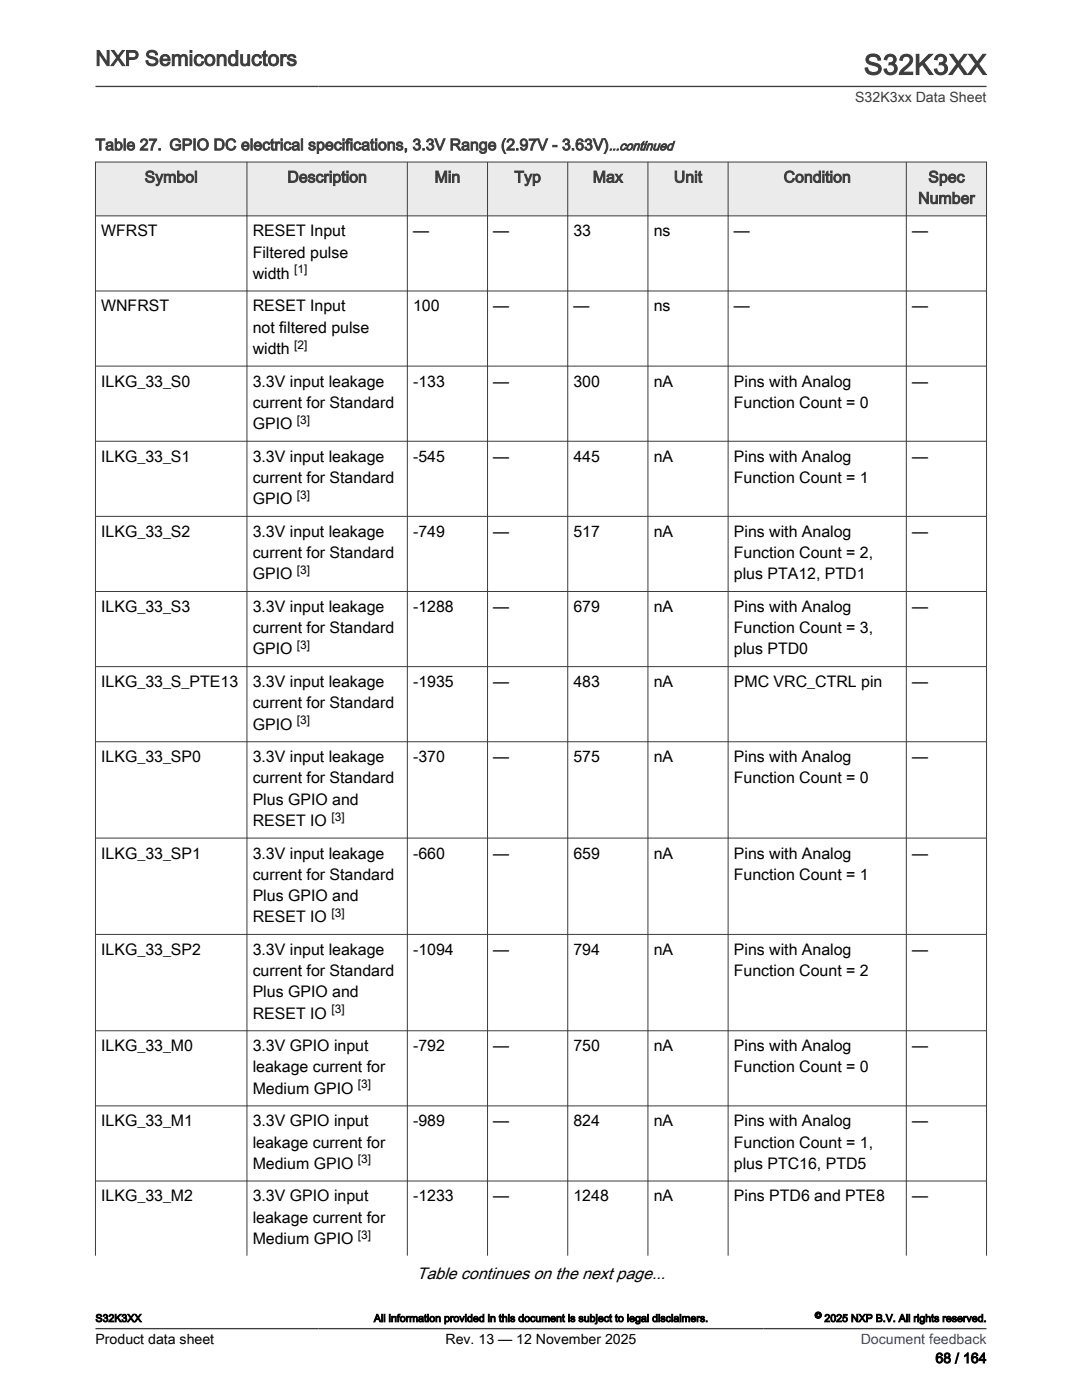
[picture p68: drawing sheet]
<svg xmlns="http://www.w3.org/2000/svg" width="216mm" height="279mm" viewBox="0 0 216 279" stroke-linecap="round" stroke-linejoin="round" font-family="sans-serif">
<defs><g id="words">
<text font-size="5.6" fill="#3c3c3c" x="172.4" y="14.9">S32K3XX</text>
<text font-size="4.2" fill="#3c3c3c" x="19" y="13.1">NXP Semiconductors</text>
<text font-size="3.3" x="83.2" y="255.3">Table continues on the next page...</text>
<g font-size="3.2" fill="#3c3c3c">
<text x="19" y="30">Table 27. GPIO DC electrical specifications, 3.3V Range (2.97V - 3.63V)</text>
<text x="28.9" y="36.4">Symbol</text>
<text x="57.3" y="36.4">Description</text>
<text x="86.7" y="36.4">Min</text>
<text x="102.6" y="36.4">Typ</text>
<text x="118.3" y="36.4">Max</text>
<text x="134.5" y="36.4">Unit</text>
<text x="156.4" y="36.4">Condition</text>
<text x="183.2" y="40.6">Number</text>
<text x="185.2" y="36.4">Spec</text>
</g>
<g font-size="3.2">
<text x="20.2" y="47.2">WFRST</text>
<text x="50.4" y="47.2">RESET Input</text>
<text x="82.4" y="47.2">—</text>
<text x="98.4" y="47.2">—</text>
<text x="114.4" y="47.2">33</text>
<text x="130.4" y="47.2">ns</text>
<text x="146.4" y="47.2">—</text>
<text x="182" y="47.2">—</text>
<text x="50.4" y="51.4">Filtered pulse</text>
<text x="50.4" y="55.6">width</text>
<text x="20.2" y="62.2">WNFRST</text>
<text x="50.4" y="62.2">RESET Input</text>
<text x="82.4" y="62.2">100</text>
<text x="98.4" y="62.2">—</text>
<text x="114.4" y="62.2">—</text>
<text x="130.4" y="62.2">ns</text>
<text x="146.4" y="62.2">—</text>
<text x="182" y="62.2">—</text>
<text x="50.4" y="66.4">not filtered pulse</text>
<text x="50.4" y="70.6">width</text>
<text x="20.2" y="77.2">ILKG_33_S0</text>
<text x="50.4" y="77.2">3.3V input leakage</text>
<text x="82.4" y="77.2">-133</text>
<text x="98.4" y="77.2">—</text>
<text x="114.4" y="77.2">300</text>
<text x="130.4" y="77.2">nA</text>
<text x="146.4" y="77.2">Pins with Analog</text>
<text x="182" y="77.2">—</text>
<text x="50.4" y="81.4">current for Standard</text>
<text x="146.4" y="81.4">Function Count = 0</text>
<text x="50.4" y="85.6">GPIO</text>
<text x="20.2" y="92.1">ILKG_33_S1</text>
<text x="50.4" y="92.1">3.3V input leakage</text>
<text x="82.4" y="92.1">-545</text>
<text x="98.4" y="92.1">—</text>
<text x="114.4" y="92.1">445</text>
<text x="130.4" y="92.1">nA</text>
<text x="146.4" y="92.1">Pins with Analog</text>
<text x="182" y="92.1">—</text>
<text x="50.4" y="96.4">current for Standard</text>
<text x="50.4" y="100.6">GPIO</text>
<text x="146.4" y="96.4">Function Count = 1</text>
<text x="20.2" y="107.1">ILKG_33_S2</text>
<text x="50.4" y="107.1">3.3V input leakage</text>
<text x="82.4" y="107.1">-749</text>
<text x="98.4" y="107.1">—</text>
<text x="114.4" y="107.1">517</text>
<text x="130.4" y="107.1">nA</text>
<text x="146.4" y="107.1">Pins with Analog</text>
<text x="182" y="107.1">—</text>
<text x="50.4" y="111.4">current for Standard</text>
<text x="146.4" y="111.4">Function Count = 2,</text>
<text x="50.4" y="115.6">GPIO</text>
<text x="146.4" y="115.6">plus PTA12, PTD1</text>
<text x="20.2" y="122.1">ILKG_33_S3</text>
<text x="50.4" y="122.1">3.3V input leakage</text>
<text x="82.4" y="122.1">-1288</text>
<text x="98.4" y="122.1">—</text>
<text x="114.4" y="122.1">679</text>
<text x="130.4" y="122.1">nA</text>
<text x="146.4" y="122.1">Pins with Analog</text>
<text x="182" y="122.1">—</text>
<text x="50.4" y="126.4">current for Standard</text>
<text x="50.4" y="130.6">GPIO</text>
<text x="146.4" y="126.4">Function Count = 3,</text>
<text x="146.4" y="130.6">plus PTD0</text>
<text x="20.2" y="137.1">ILKG_33_S_PTE13</text>
<text x="50.4" y="137.1">3.3V input leakage</text>
<text x="82.4" y="137.1">-1935</text>
<text x="98.4" y="137.1">—</text>
<text x="114.4" y="137.1">483</text>
<text x="130.4" y="137.1">nA</text>
<text x="146.4" y="137.1">PMC VRC_CTRL pin</text>
<text x="182" y="137.1">—</text>
<text x="50.4" y="141.4">current for Standard</text>
<text x="50.4" y="145.6">GPIO</text>
<text x="20.2" y="152.1">ILKG_33_SP0</text>
<text x="50.4" y="152.1">3.3V input leakage</text>
<text x="82.4" y="152.1">-370</text>
<text x="98.4" y="152.1">—</text>
<text x="114.4" y="152.1">575</text>
<text x="130.4" y="152.1">nA</text>
<text x="146.4" y="152.1">Pins with Analog</text>
<text x="182" y="152.1">—</text>
<text x="50.4" y="156.4">current for Standard</text>
<text x="50.4" y="160.6">Plus GPIO and</text>
<text x="146.4" y="156.4">Function Count = 0</text>
<text x="50.4" y="164.8">RESET IO</text>
<text x="20.2" y="171.3">ILKG_33_SP1</text>
<text x="50.4" y="171.3">3.3V input leakage</text>
<text x="82.4" y="171.3">-660</text>
<text x="98.4" y="171.3">—</text>
<text x="114.4" y="171.3">659</text>
<text x="130.4" y="171.3">nA</text>
<text x="146.4" y="171.3">Pins with Analog</text>
<text x="182" y="171.3">—</text>
<text x="50.4" y="175.6">current for Standard</text>
<text x="50.4" y="179.8">Plus GPIO and</text>
<text x="146.4" y="175.6">Function Count = 1</text>
<text x="50.4" y="184">RESET IO</text>
<text x="20.2" y="190.6">ILKG_33_SP2</text>
<text x="50.4" y="190.6">3.3V input leakage</text>
<text x="82.4" y="190.6">-1094</text>
<text x="98.4" y="190.6">—</text>
<text x="114.4" y="190.6">794</text>
<text x="130.4" y="190.6">nA</text>
<text x="146.4" y="190.6">Pins with Analog</text>
<text x="182" y="190.6">—</text>
<text x="50.4" y="194.8">current for Standard</text>
<text x="146.4" y="194.8">Function Count = 2</text>
<text x="50.4" y="199">Plus GPIO and</text>
<text x="50.4" y="203.3">RESET IO</text>
<text x="20.2" y="209.8">ILKG_33_M0</text>
<text x="50.4" y="209.8">3.3V GPIO input</text>
<text x="82.4" y="209.8">-792</text>
<text x="98.4" y="209.8">—</text>
<text x="114.4" y="209.8">750</text>
<text x="130.4" y="209.8">nA</text>
<text x="146.4" y="209.8">Pins with Analog</text>
<text x="182" y="209.8">—</text>
<text x="50.4" y="214">leakage current for</text>
<text x="146.4" y="214">Function Count = 0</text>
<text x="50.4" y="218.3">Medium GPIO</text>
<text x="20.2" y="224.8">ILKG_33_M1</text>
<text x="50.4" y="224.8">3.3V GPIO input</text>
<text x="82.4" y="224.8">-989</text>
<text x="98.4" y="224.8">—</text>
<text x="114.4" y="224.8">824</text>
<text x="130.4" y="224.8">nA</text>
<text x="146.4" y="224.8">Pins with Analog</text>
<text x="182" y="224.8">—</text>
<text x="50.4" y="229">leakage current for</text>
<text x="50.4" y="233.3">Medium GPIO</text>
<text x="146.4" y="229">Function Count = 1,</text>
<text x="146.4" y="233.3">plus PTC16, PTD5</text>
<text x="20.2" y="239.8">ILKG_33_M2</text>
<text x="50.4" y="239.8">3.3V GPIO input</text>
<text x="82.4" y="239.8">-1233</text>
<text x="98.4" y="239.8">—</text>
<text x="114.4" y="239.8">1248</text>
<text x="130.4" y="239.8">nA</text>
<text x="146.4" y="239.8">Pins PTD6 and PTE8</text>
<text x="182" y="239.8">—</text>
<text x="50.4" y="244">leakage current for</text>
<text x="50.4" y="248.2">Medium GPIO</text>
</g>
<text font-size="2.8" fill="#3c3c3c" x="170.6" y="20.4">S32K3xx Data Sheet</text>
<g font-size="2.8">
<text x="19.1" y="268.1">Product data sheet</text>
<text x="88.9" y="268.1">Rev. 13 — 12 November 2025</text>
<text x="186.7" y="272">68 / 164</text>
</g>
<text font-size="2.8" fill="#00f" x="171.7" y="268.1">Document feedback</text>
<text font-size="2.6" fill="#3c3c3c" x="121.5" y="30">...continued</text>
<g font-size="2.4">
<text x="58.7" y="54.6">[1]</text>
<text x="58.7" y="69.6">[2]</text>
<text x="59.2" y="84.6">[3]</text>
<text x="59.2" y="99.6">[3]</text>
<text x="59.2" y="114.5">[3]</text>
<text x="59.2" y="129.5">[3]</text>
<text x="59.2" y="144.5">[3]</text>
<text x="66.1" y="163.8">[3]</text>
<text x="66.1" y="183">[3]</text>
<text x="66.1" y="202.2">[3]</text>
<text x="71.4" y="217.2">[3]</text>
<text x="71.4" y="232.2">[3]</text>
<text x="71.4" y="247.2">[3]</text>
</g>
<g font-size="2.1">
<text x="19" y="263.8">S32K3XX</text>
<text x="74.6" y="263.8">All information provided in this document is subject to legal disclaimers.</text>
<text x="164.5" y="263.8">2025 NXP B.V. All rights reserved.</text>
</g>
<text font-size="1.8" x="162.6" y="263.1">©</text>
</g></defs>
<path d="M19 32.3h177.8v10.8h-177.8z" fill-rule="evenodd" fill="#ebebeb"/>
<g fill="none" stroke="#3c3c3c" stroke-width=".2">
<path d="M19 32.3h177.9M19 32.3v218.3M49.3 32.3v218.3M81.3 32.3v218.3M97.3 32.3v218.3M113.3 32.3v218.3M129.3 32.3v218.3M145.3 32.3v218.3M180.8 32.3v218.3M196.8 32.3v218.3M19 43.1h177.9M19 58.1h177.9"/>
<path d="M19 73.1h177.9M19 88.1h177.9M19 103.1h177.9M19 118h177.9M19 133h177.9M19 148h177.9M19 167.3h177.9M19 186.5h177.9M19 205.7h177.9M19 220.7h177.9M19 235.7h177.9"/>
</g>
<path d="M19 17.3h177.8M19 265.2h177.8" fill="none" stroke="#3c3c3c" stroke-width=".26"/>
<use href="#words"/>
</svg>
